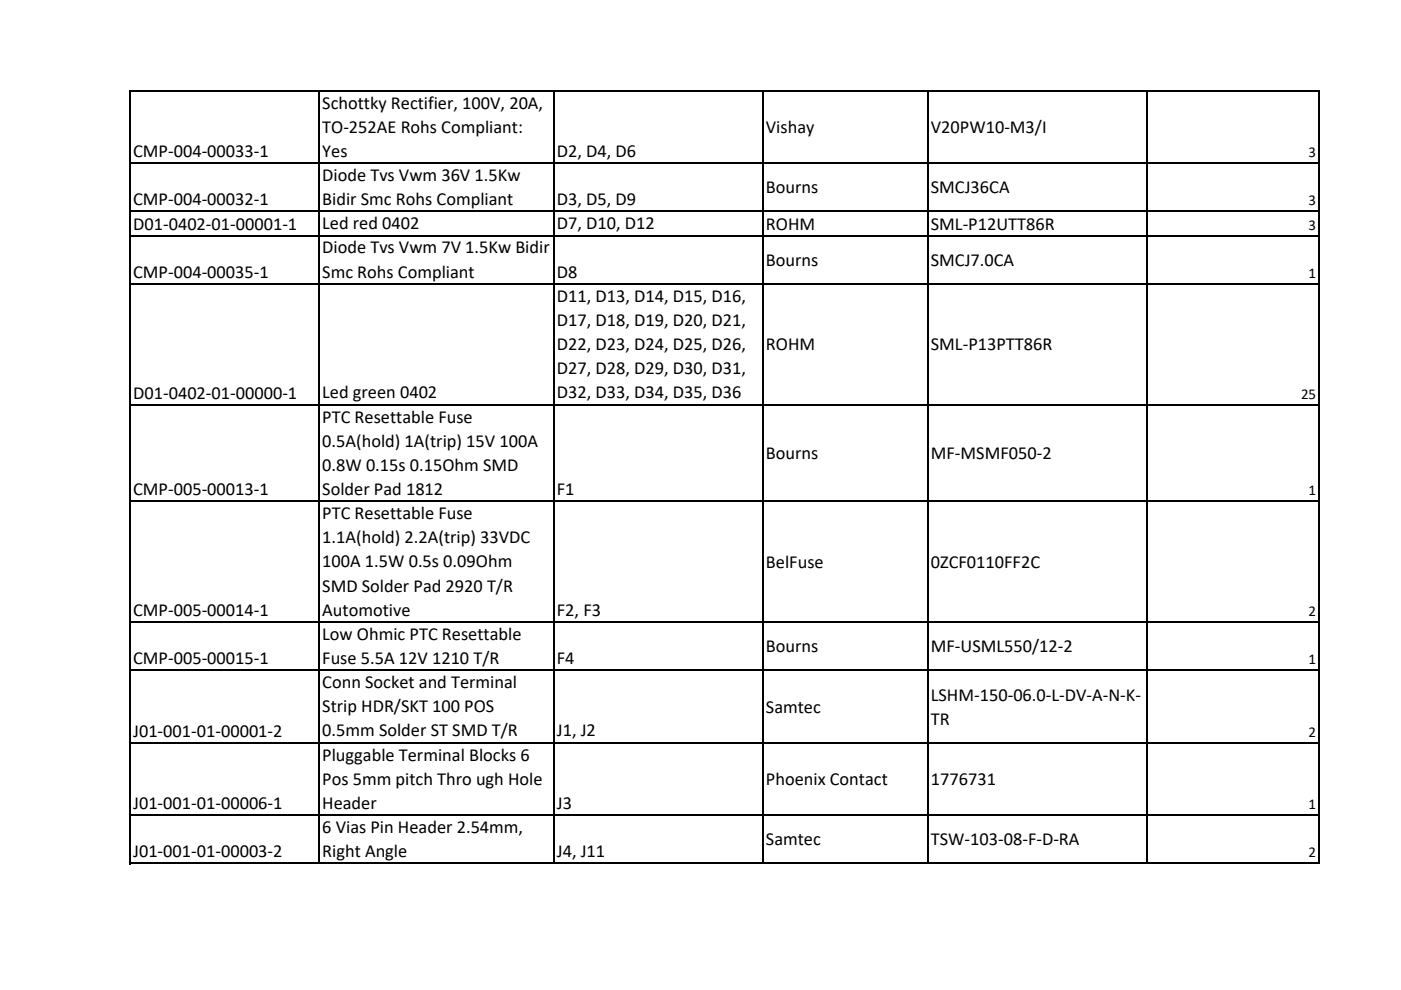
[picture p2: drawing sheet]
<svg xmlns="http://www.w3.org/2000/svg" width="297mm" height="210mm" viewBox="0 0 297 210" stroke-linecap="round" stroke-linejoin="round" font-family="sans-serif">
<defs><g id="words">
<g font-size="3.9">
<text x="68.3" y="23">Schottky Rectifier, 100V, 20A,</text>
<text x="68.3" y="28.2">TO‐252AE Rohs Compliant:</text>
<text x="162.4" y="28.2">Vishay</text>
<text x="197.4" y="28.2">V20PW10‐M3/I</text>
<text x="28.2" y="33.3">CMP‐004‐00033‐1</text>
<text x="68.3" y="33.3">Yes</text>
<text x="118.1" y="33.3">D2, D4, D6</text>
<text x="68.3" y="38.4">Diode Tvs Vwm 36V 1.5Kw</text>
<text x="162.4" y="41">Bourns</text>
<text x="197.4" y="41">SMCJ36CA</text>
<text x="28.2" y="43.6">CMP‐004‐00032‐1</text>
<text x="68.3" y="43.5">Bidir Smc Rohs Compliant</text>
<text x="118.1" y="43.5">D3, D5, D9</text>
<text x="28.2" y="48.7">D01‐0402‐01‐00001‐1</text>
<text x="68.3" y="53.8">Diode Tvs Vwm 7V 1.5Kw Bidir</text>
<text x="68.3" y="48.6">Led red 0402</text>
<text x="118.1" y="48.6">D7, D10, D12</text>
<text x="162.4" y="48.7">ROHM</text>
<text x="197.4" y="48.7">SML‐P12UTT86R</text>
<text x="28.2" y="58.9">CMP‐004‐00035‐1</text>
<text x="68.3" y="58.9">Smc Rohs Compliant</text>
<text x="118.1" y="58.9">D8</text>
<text x="162.4" y="56.4">Bourns</text>
<text x="197.4" y="56.4">SMCJ7.0CA</text>
<text x="118.1" y="64">D11, D13, D14, D15, D16,</text>
<text x="118.1" y="69.1">D17, D18, D19, D20, D21,</text>
<text x="118.1" y="74.3">D22, D23, D24, D25, D26,</text>
<text x="162.4" y="74.3">ROHM</text>
<text x="197.4" y="74.3">SML‐P13PTT86R</text>
<text x="118.1" y="79.4">D27, D28, D29, D30, D31,</text>
<text x="28.2" y="84.5">D01‐0402‐01‐00000‐1</text>
<text x="68.3" y="89.6">PTC Resettable Fuse</text>
<text x="68.3" y="84.5">Led green 0402</text>
<text x="118.1" y="84.5">D32, D33, D34, D35, D36</text>
<text x="68.3" y="94.7">0.5A(hold) 1A(trip) 15V 100A</text>
<text x="68.3" y="99.9">0.8W 0.15s 0.15Ohm SMD</text>
<text x="162.4" y="97.4">Bourns</text>
<text x="197.4" y="97.4">MF‐MSMF050‐2</text>
<text x="28.2" y="105">CMP‐005‐00013‐1</text>
<text x="68.3" y="105">Solder Pad 1812</text>
<text x="118.1" y="105">F1</text>
<text x="68.3" y="110.1">PTC Resettable Fuse</text>
<text x="68.3" y="115.2">1.1A(hold) 2.2A(trip) 33VDC</text>
<text x="68.3" y="120.4">100A 1.5W 0.5s 0.09Ohm</text>
<text x="68.3" y="125.5">SMD Solder Pad 2920 T/R</text>
<text x="162.4" y="120.4">BelFuse</text>
<text x="197.4" y="120.4">0ZCF0110FF2C</text>
<text x="28.2" y="130.6">CMP‐005‐00014‐1</text>
<text x="68.3" y="130.6">Automotive</text>
<text x="118.1" y="130.6">F2, F3</text>
<text x="68.3" y="135.7">Low Ohmic PTC Resettable</text>
<text x="28.2" y="140.9">CMP‐005‐00015‐1</text>
<text x="68.3" y="140.8">Fuse 5.5A 12V 1210 T/R</text>
<text x="118.1" y="140.8">F4</text>
<text x="162.4" y="138.3">Bourns</text>
<text x="197.4" y="138.3">MF‐USML550/12‐2</text>
<text x="68.3" y="146">Conn Socket and Terminal</text>
<text x="197.4" y="148.6">LSHM‐150‐06.0‐L‐DV‐A‐N‐K‐</text>
<text x="68.3" y="151.1">Strip HDR/SKT 100 POS</text>
<text x="162.4" y="151.2">Samtec</text>
<text x="197.4" y="153.7">TR</text>
<text x="28.2" y="156.3">J01‐001‐01‐00001‐2</text>
<text x="68.3" y="161.3">Pluggable Terminal Blocks 6</text>
<text x="68.3" y="156.2">0.5mm Solder ST SMD T/R</text>
<text x="118.1" y="156.2">J1, J2</text>
<text x="68.3" y="166.5">Pos 5mm pitch Thro ugh Hole</text>
<text x="162.4" y="166.5">Phoenix Contact</text>
<text x="197.4" y="166.5">1776731</text>
<text x="28.2" y="171.6">J01‐001‐01‐00006‐1</text>
<text x="68.3" y="171.6">Header</text>
<text x="118.1" y="171.6">J3</text>
<text x="68.3" y="176.7">6 Vias Pin Header 2.54mm,</text>
<text x="162.4" y="179.3">Samtec</text>
<text x="197.4" y="179.3">TSW‐103‐08‐F‐D‐RA</text>
<text x="28.2" y="181.9">J01‐001‐01‐00003‐2</text>
<text x="68.3" y="181.8">Right Angle</text>
<text x="118.1" y="181.8">J4, J11</text>
</g>
<g font-size="3.2">
<text x="277.4" y="33.3">3</text>
<text x="277.4" y="43.6">3</text>
<text x="277.4" y="48.7">3</text>
<text x="277.4" y="58.9">1</text>
<text x="275.8" y="84.5">25</text>
<text x="277.4" y="105">1</text>
<text x="277.4" y="130.6">2</text>
<text x="277.4" y="140.9">1</text>
<text x="277.4" y="156.3">2</text>
<text x="277.4" y="171.6">1</text>
<text x="277.4" y="181.9">2</text>
</g>
</g></defs>
<g fill="none" stroke="#000" stroke-width=".34">
<path d="M27.6 19v164.3M27.7 19.2h252.1M67.6 19.4v163.9M117.4 19.4v163.9M161.7 19.4v163.9M196.7 19.4v163.9M243.3 19.4v163.9M279.7 19.4v163.9M27.7 34.6h252.1M27.7 44.8h252.1M27.7 50h252.1M27.7 60.2h252.1"/>
<path d="M27.7 85.8h252.1M27.7 106.3h252.1M27.7 131.9h252.1M27.7 142.2h252.1M27.7 157.5h252.1M27.7 172.9h252.1M27.7 183.1h252.1"/>
</g>
<use href="#words"/>
</svg>
